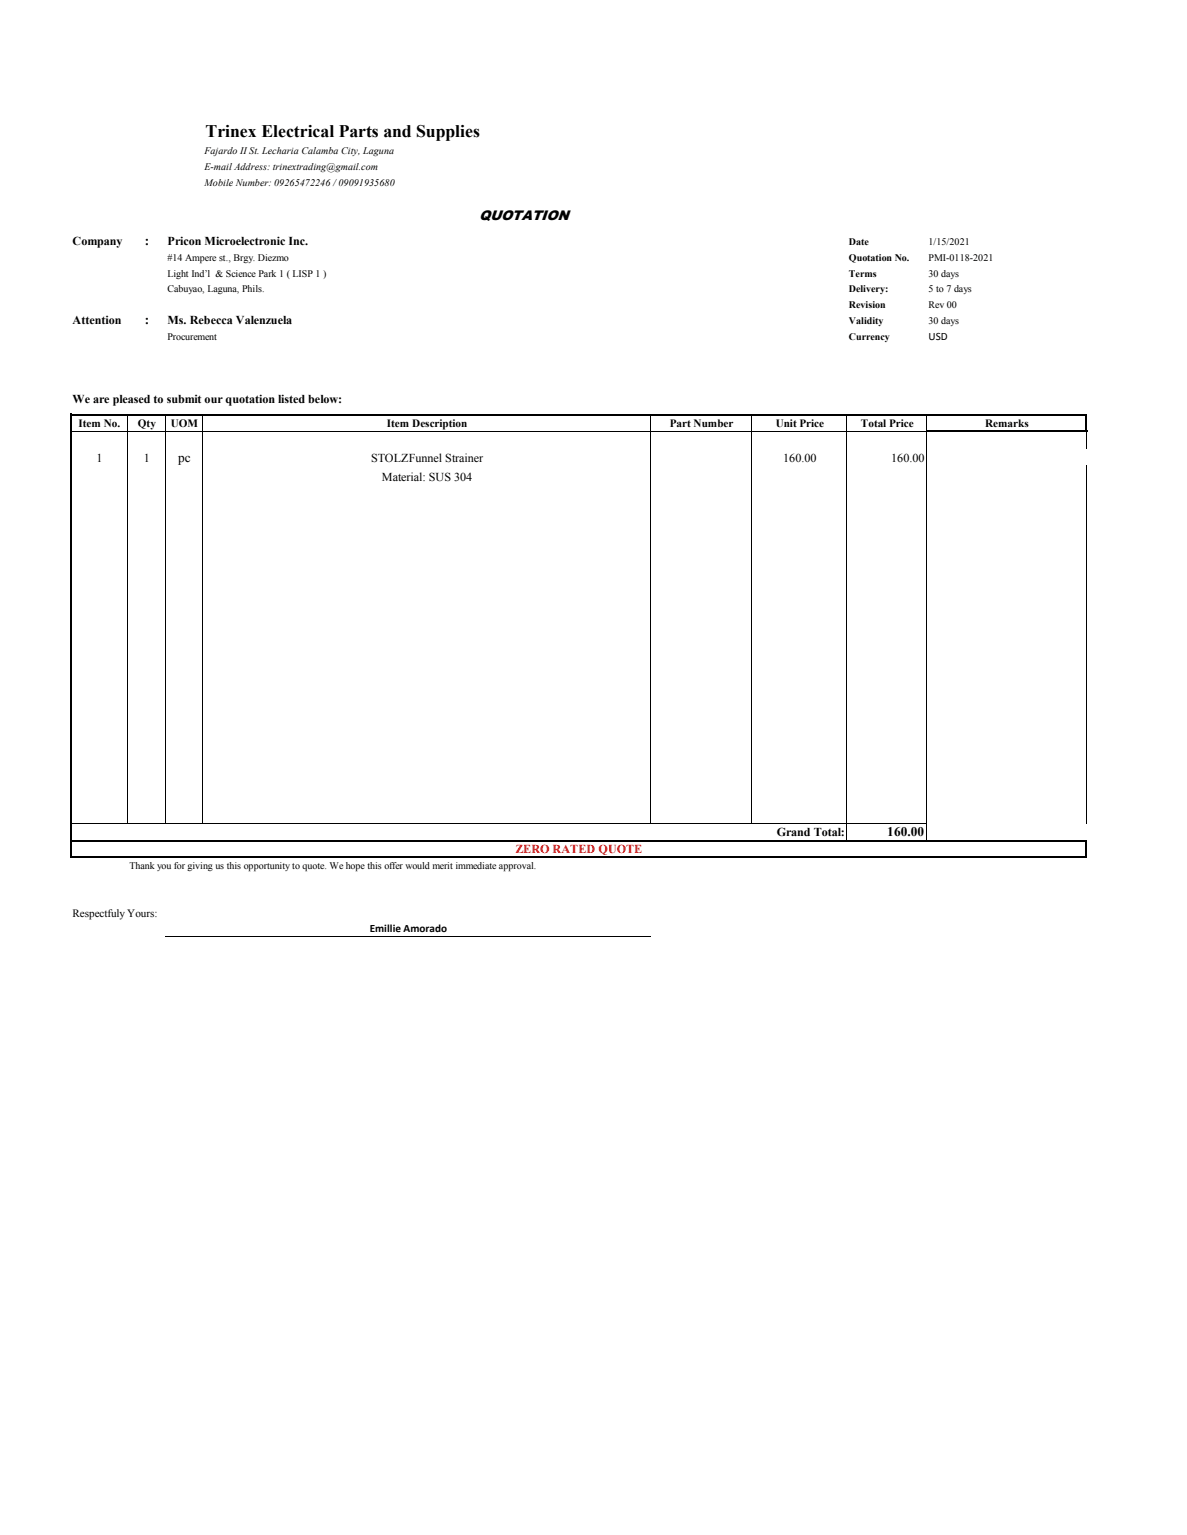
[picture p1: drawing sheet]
<svg xmlns="http://www.w3.org/2000/svg" width="216mm" height="279mm" viewBox="0 0 216 279" stroke-linecap="round" stroke-linejoin="round" font-family="sans-serif">
<defs><g id="words">
<text font-size="3.2" x="37.4" y="25">Trinex Electrical Parts and Supplies</text>
<text font-size="2.6" x="87.2" y="40">QUOTATION</text>
<g font-size="2.4">
<text x="26.3" y="44.6">:</text>
<text x="26.3" y="59">:</text>
<text x="32.4" y="84.1">pc</text>
<text x="161.4" y="152.2">160.00</text>
</g>
<g font-size="2.2">
<text x="13.2" y="44.6">Company</text>
<text x="30.5" y="44.6">Pricon Microelectronic Inc.</text>
<text x="13.2" y="59">Attention</text>
<text x="30.5" y="59">Ms. Rebecca Valenzuela</text>
<text x="13.2" y="73.4">We are pleased to submit our quotation listed below:</text>
<text x="17.5" y="84.1">1</text>
<text x="26.2" y="84.1">1</text>
<text x="67.5" y="84.1">STOLZFunnel Strainer</text>
<text x="69.5" y="87.5">Material: SUS 304</text>
<text x="142.5" y="84.1">160.00</text>
<text x="162.1" y="84.1">160.00</text>
<text x="141.3" y="152.2">Grand Total:</text>
</g>
<text font-size="2.2" fill="#f00" x="93.8" y="155.2">ZERO RATED QUOTE</text>
<g font-size="2">
<text x="168.9" y="61.8">USD</text>
<text x="14.3" y="77.6">Item No.</text>
<text x="25.1" y="77.6">Qty</text>
<text x="31.1" y="77.6">UOM</text>
<text x="70.4" y="77.6">Item Description</text>
<text x="121.8" y="77.6">Part Number</text>
<text x="141.1" y="77.6">Unit Price</text>
<text x="156.6" y="77.6">Total Price</text>
<text x="179.2" y="77.6">Remarks</text>
<text x="13.2" y="166.8">Respectfuly Yours:</text>
<text x="67.3" y="169.7">Emillie Amorado</text>
</g>
<g font-size="1.8">
<text x="37.2" y="28.1">Fajardo IISt. Lecharia Calamba City, Laguna</text>
<text x="37.2" y="30.9">E-mail Address: trinextrading@gmail.com</text>
<text x="37.2" y="33.8">Mobile Number: 09265472246 /09091935680</text>
<text x="30.4" y="47.5">#14 Ampere st., Brgy. Diezmo</text>
<text x="154.4" y="44.6">Date</text>
<text x="154.4" y="47.5">Quotation No.</text>
<text x="168.9" y="44.6">1/15/2021</text>
<text x="168.9" y="47.5">PMI-0118-2021</text>
<text x="30.4" y="50.3">Light Ind’l &amp; Science Park 1 ( LISP 1 )</text>
<text x="30.4" y="53.2">Cabuyao, Laguna, Phils.</text>
<text x="154.4" y="50.3">Terms</text>
<text x="154.4" y="53.2">Delivery:</text>
<text x="168.9" y="50.3">30 days</text>
<text x="168.9" y="53.2">5 to 7 days</text>
<text x="154.4" y="56.1">Revision</text>
<text x="154.4" y="59">Validity</text>
<text x="168.9" y="56.1">Rev 00</text>
<text x="168.9" y="59">30 days</text>
<text x="30.4" y="61.8">Procurement</text>
<text x="154.4" y="61.8">Currency</text>
<text x="23.5" y="158.2">Thank you for giving us this opportunity to quote. We hope this offer would merit immediate approval.</text>
</g>
</g></defs>
<g fill="none" stroke="#000" stroke-width=".18">
<path d="M13 78.5h155.4M23.2 75.6v74.4M30.1 75.6v74.4M36.9 75.6v74.4M118.3 75.6v74.4M136.7 75.6v74.4M154.1 75.6v77.3M168.5 75.6v2.7M168.5 78.7v74.2M197.6 78.7v3M197.6 84.8v65.1M13 149.9h155.6"/>
<path d="M30.1 170.4h88.3"/>
</g>
<path d="M13 75.5h184.8M168.4 78.5h29.4M197.6 75.6v3.1M13 153h184.8M13 156h184.8M197.6 153.2v3" fill="none" stroke="#000" stroke-width=".34"/>
<path d="M12.8 75.3v80.9" fill="none" stroke="#000" stroke-width=".3"/>
<use href="#words"/>
</svg>
